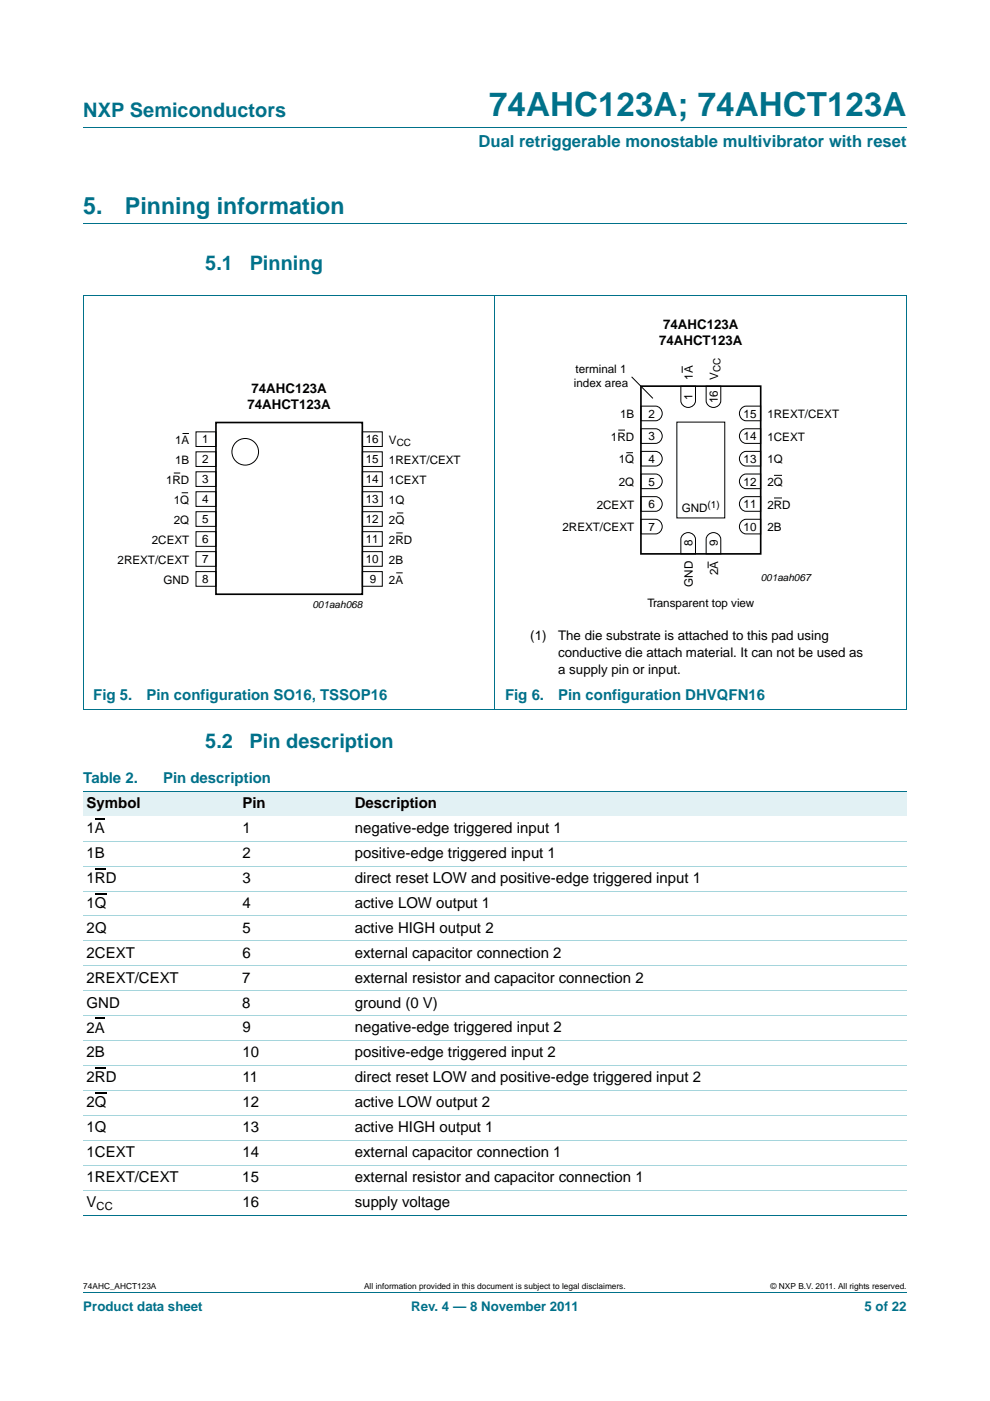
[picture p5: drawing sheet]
<svg xmlns="http://www.w3.org/2000/svg" width="210mm" height="297mm" viewBox="0 0 210 297" stroke-linecap="round" stroke-linejoin="round" font-family="sans-serif">
<defs><g id="words">
<text font-size="7" fill="#00718a" x="103.7" y="24.6">74AHC123A; 74AHCT123A</text>
<g font-size="4.9" fill="#00718a">
<text x="17.7" y="45.4">5.</text>
<text x="26.5" y="45.4">Pinning information</text>
</g>
<g font-size="4.2" fill="#00718a">
<text x="17.7" y="24.9">NXP Semiconductors</text>
<text x="43.5" y="57.3">5.1</text>
<text x="53" y="57.3">Pinning</text>
<text x="43.5" y="158.6">5.2</text>
<text x="52.9" y="158.6">Pin description</text>
</g>
<text font-size="3.5" fill="#00718a" x="101.5" y="31.1">Dual retriggerable monostable multivibrator with reset</text>
<g font-size="3.2" fill="#00718a">
<text x="19.8" y="148.3">Fig 5.</text>
<text x="31.1" y="148.3">Pin configuration SO16, TSSOP16</text>
<text x="107.1" y="148.3">Fig 6.</text>
<text x="118.4" y="148.3">Pin configuration DHVQFN16</text>
<text x="17.7" y="166">Table 2.</text>
<text x="34.6" y="166">Pin description</text>
</g>
<g font-size="3.2">
<text x="18.4" y="171.3">Symbol</text>
<text x="51.4" y="171.3">Pin</text>
<text x="75.3" y="171.3">Description</text>
<text x="18.4" y="176.6">1A</text>
<text x="51.4" y="176.6">1</text>
<text x="75.3" y="176.6">negative-edge triggered input 1</text>
<text x="18.4" y="181.9">1B</text>
<text x="51.4" y="181.9">2</text>
<text x="75.3" y="181.9">positive-edge triggered input 1</text>
<text x="18.4" y="187.2">1RD</text>
<text x="51.4" y="187.2">3</text>
<text x="75.3" y="187.2">direct reset LOW and positive-edge triggered input 1</text>
<text x="18.4" y="192.4">1Q</text>
<text x="18.4" y="197.7">2Q</text>
<text x="51.4" y="192.4">4</text>
<text x="51.4" y="197.7">5</text>
<text x="75.3" y="192.4">active LOW output 1</text>
<text x="75.3" y="197.7">active HIGH output 2</text>
<text x="18.4" y="203">2CEXT</text>
<text x="51.4" y="203">6</text>
<text x="75.3" y="203">external capacitor connection 2</text>
<text x="18.4" y="208.3">2REXT/CEXT</text>
<text x="51.4" y="208.3">7</text>
<text x="75.2" y="208.3">external resistor and capacitor connection 2</text>
<text x="18.4" y="213.6">GND</text>
<text x="51.4" y="213.6">8</text>
<text x="75.3" y="213.6">ground (0 V)</text>
<text x="18.4" y="218.9">2A</text>
<text x="51.4" y="218.9">9</text>
<text x="75.3" y="218.9">negative-edge triggered input 2</text>
<text x="18.4" y="224.2">2B</text>
<text x="51.4" y="224.2">10</text>
<text x="75.3" y="224.2">positive-edge triggered input 2</text>
<text x="18.4" y="229.5">2RD</text>
<text x="51.4" y="229.5">11</text>
<text x="75.3" y="229.5">direct reset LOW and positive-edge triggered input 2</text>
<text x="18.4" y="234.8">2Q</text>
<text x="51.4" y="234.8">12</text>
<text x="75.3" y="234.8">active LOW output 2</text>
<text x="18.4" y="245.4">1CEXT</text>
<text x="18.4" y="240.1">1Q</text>
<text x="51.4" y="245.4">14</text>
<text x="51.4" y="240.1">13</text>
<text x="75.3" y="245.4">external capacitor connection 1</text>
<text x="75.3" y="240.1">active HIGH output 1</text>
<text x="18.4" y="250.7">1REXT/CEXT</text>
<text x="51.4" y="250.7">15</text>
<text x="75.2" y="250.7">external resistor and capacitor connection 1</text>
<text x="18.4" y="256">V</text>
<text x="51.4" y="255.9">16</text>
<text x="75.3" y="255.9">supply voltage</text>
</g>
<g font-size="2.8">
<text x="140.6" y="69.8">74AHC123A</text>
<text x="139.8" y="73.2">74AHCT123A</text>
<text x="53.3" y="83.4">74AHC123A</text>
<text x="52.5" y="86.7">74AHCT123A</text>
<text x="112.5" y="135.8">(1)</text>
<text x="118.4" y="135.8">The die substrate is attached to this pad using</text>
<text x="118.4" y="139.3">conductive die attach material. It can not be used as</text>
<text x="118.4" y="142.8">a supply pin or input.</text>
</g>
<g font-size="2.8" fill="#00718a">
<text x="17.7" y="277.9">Product data sheet</text>
<text x="87.2" y="277.9">Rev. 4 — 8 November 2011</text>
<text x="183.4" y="277.9">5 of 22</text>
</g>
<g font-size="2.5">
<text x="121.7" y="82">index area</text>
<text x="122.1" y="79.1">terminal 1</text>
<text x="147" y="80.5" transform="rotate(-90 147 80.5)">1A</text>
<text x="152.3" y="80.5" transform="rotate(-90 152.3 80.5)">V</text>
<text x="131.5" y="88.6">1B</text>
<text x="137.5" y="88.6">2</text>
<text x="146.9" y="84.8" transform="rotate(-90 146.9 84.8)">1</text>
<text x="152.2" y="85.5" transform="rotate(-90 152.2 85.5)">16</text>
<text x="157.7" y="88.6">15</text>
<text x="162.8" y="88.6">1REXT/CEXT</text>
<text x="37.1" y="94.1">1A</text>
<text x="42.9" y="94">1</text>
<text x="77.6" y="94">16</text>
<text x="82.5" y="94.1">V</text>
<text x="129.6" y="93.4">1RD</text>
<text x="137.5" y="93.4">3</text>
<text x="157.7" y="93.4">14</text>
<text x="162.8" y="93.4">1CEXT</text>
<text x="37.1" y="98.3">1B</text>
<text x="42.9" y="98.3">2</text>
<text x="77.6" y="98.3">15</text>
<text x="82.5" y="98.3">1REXT/CEXT</text>
<text x="131.2" y="98.2">1Q</text>
<text x="137.5" y="98.2">4</text>
<text x="157.7" y="98.2">13</text>
<text x="162.8" y="98.2">1Q</text>
<text x="35.2" y="102.6">1RD</text>
<text x="36.9" y="106.8">1Q</text>
<text x="42.9" y="102.5">3</text>
<text x="42.9" y="106.7">4</text>
<text x="77.6" y="102.5">14</text>
<text x="77.6" y="106.7">13</text>
<text x="82.5" y="102.6">1CEXT</text>
<text x="82.5" y="106.8">1Q</text>
<text x="126.6" y="107.8">2CEXT</text>
<text x="131.2" y="103">2Q</text>
<text x="137.5" y="107.8">6</text>
<text x="137.5" y="103">5</text>
<text x="157.7" y="107.8">11</text>
<text x="157.7" y="103">12</text>
<text x="162.8" y="107.8">2RD</text>
<text x="162.8" y="103">2Q</text>
<text x="36.9" y="111">2Q</text>
<text x="42.9" y="111">5</text>
<text x="77.6" y="111">12</text>
<text x="82.5" y="111">2Q</text>
<text x="119.3" y="112.6">2REXT/CEXT</text>
<text x="137.5" y="112.6">7</text>
<text x="144.6" y="108.5">GND</text>
<text x="157.7" y="112.6">10</text>
<text x="162.8" y="112.6">2B</text>
<text x="24.9" y="119.5">2REXT/CEXT</text>
<text x="32.2" y="115.3">2CEXT</text>
<text x="42.9" y="115.2">6</text>
<text x="42.9" y="119.4">7</text>
<text x="77.6" y="119.4">10</text>
<text x="77.6" y="115.2">11</text>
<text x="82.5" y="115.3">2RD</text>
<text x="82.5" y="119.5">2B</text>
<text x="146.9" y="115.9" transform="rotate(-90 146.9 115.9)">8</text>
<text x="152.2" y="115.9" transform="rotate(-90 152.2 115.9)">9</text>
<text x="34.7" y="123.7">GND</text>
<text x="42.9" y="123.7">8</text>
<text x="78.4" y="123.7">9</text>
<text x="82.5" y="123.7">2A</text>
<text x="147" y="124.4" transform="rotate(-90 147 124.4)">GND</text>
<text x="152.3" y="121.9" transform="rotate(-90 152.3 121.9)">2A</text>
<text x="137.3" y="128.7">Transparent top view</text>
</g>
<text font-size="2.4" x="20.5" y="256.5">CC</text>
<g font-size="2.1">
<text x="152.8" y="78.8" transform="rotate(-90 152.8 78.8)">CC</text>
<text x="84.1" y="94.6">CC</text>
<text x="150.1" y="107.8">(1)</text>
<text x="161.3" y="123.1">001aah067</text>
<text x="66.3" y="128.8">001aah068</text>
</g>
<g font-size="1.8">
<text x="17.7" y="273.3">74AHC_AHCT123A</text>
<text x="77.2" y="273.3">All information provided in this document is subject to legal disclaimers.</text>
<text x="163.4" y="273.3">© NXP B.V. 2011. All rights reserved.</text>
</g>
</g></defs>
<path d="M17.7 27h174.6M17.7 47.4h174.6M17.6 62.6h174.7M17.7 62.7v87.7l174.6 .1v-87.8M105 62.6v87.9M17.7 273.9h174.6" fill="none" stroke="#00718a" stroke-width=".21"/>
<g fill="none" stroke="#000" stroke-width=".21">
<path d="M134 79.9l4.5 4.6M144.7 77.6v1.5M38.7 91.9h1.4M41.6 91.6h4.2v3.1h-4.2zM41.6 95.8h4.2v3.1h-4.2zM76.9 91.6h4.2v3.1h-4.2zM76.9 95.8h4.2v3.1h-4.2zM131.1 91.2h1.5M132.8 96h1.5M135.9 95.7h3.1a1.56 1.56 0 0 1 1.5 1.6 1.56 1.56 0 0 1-1.5 1.5h-3.1zM135.9 90.9h3.1a1.56 1.56 0 0 1 1.5 1.6 1.56 1.56 0 0 1-1.5 1.5h-3.1zM135.9 86.1h3.1a1.56 1.56 0 0 1 1.5 1.6 1.56 1.56 0 0 1-1.5 1.5h-3.1z"/>
<path d="M143.6 89.5h10.1v20.3h-10.1zM144.4 81.9h3.1v3.1a1.56 1.56 0 0 1-1.5 1.4 1.56 1.56 0 0 1-1.6-1.4zM149.8 81.9h3.1v3.1a1.56 1.56 0 0 1-1.6 1.4 1.56 1.56 0 0 1-1.5-1.4zM157.4 96l.8-.3h3.1v3.1h-3.1a1.57 1.57 0 0 1-1.3-1.1 1.57 1.57 0 0 1 .5-1.7zM157.4 91.2l.8-.3h3.1v3.1h-3.1a1.57 1.57 0 0 1-1.3-1.1 1.57 1.57 0 0 1 .5-1.7zM157.4 86.4l.8-.3h3.1v3.1h-3.1a1.57 1.57 0 0 1-1.3-1.1 1.57 1.57 0 0 1 .5-1.7zM36.9 100.3h1.3M38.5 104.5h1.4M41.6 100h4.2v3.1h-4.2zM41.6 104.3h4.2v3.1h-4.2zM41.6 108.5h4.2v3.1h-4.2zM41.6 112.7h4.2v3.1h-4.2z"/>
<path d="M41.6 117h4.2v3.1h-4.2zM76.9 117h4.2v3.1h-4.2zM76.9 108.5h4.2v3.1h-4.2zM76.9 112.7h4.2v3.1h-4.2zM76.9 100h4.2v3.1h-4.2zM76.9 104.3h4.2v3.1h-4.2zM84 113h1.4M84.2 108.8h1.3M135.9 110.1h3.1a1.56 1.56 0 0 1 1.5 1.5 1.56 1.56 0 0 1-1.5 1.6h-3.1zM135.9 105.3h3.1a1.56 1.56 0 0 1 1.5 1.6 1.56 1.56 0 0 1-1.5 1.5h-3.1zM135.9 100.5h3.1a1.56 1.56 0 0 1 1.5 1.6 1.56 1.56 0 0 1-1.5 1.5h-3.1zM144.7 113.5a1.57 1.57 0 0 1 1.7-.5 1.57 1.57 0 0 1 1.1 1.3v3.1h-3.1v-3.1z"/>
<path d="M150.1 113.5a1.57 1.57 0 0 1 1.7-.5 1.57 1.57 0 0 1 1.1 1.3v3.1h-3.1v-3.1zM150.2 119.1v1.4M157.4 110.4l.8-.3h3.1v3.1h-3.1a1.57 1.57 0 0 1-1.3-1.1 1.57 1.57 0 0 1 .5-1.7zM157.4 105.6l.8-.3h3.1v3.1h-3.1a1.57 1.57 0 0 1-1.3-1.1 1.57 1.57 0 0 1 .5-1.7zM157.4 100.8l.8-.3h3.1v3.1h-3.1a1.57 1.57 0 0 1-1.3-1.1 1.57 1.57 0 0 1 .5-1.7zM164.2 100.8h1.7M164.2 105.6h1.7M41.6 121.2h4.2v3.1h-4.2zM76.9 121.2h4.2v3.1h-4.2zM84 121.5h1.4"/>
<circle cx="52" cy="95.8" r="2.82"/>
</g>
<path d="M45.8 89.6h31.1v36.4h-31.1zM135.9 81.9h25.4v35.5h-25.4z" fill="none" stroke="#000" stroke-width=".35"/>
<g fill="#e2f1f4">
<path d="M17.7 167.7h33v5.3h-33z"/>
<path d="M50.7 167.7h23.9v5.3h-23.9z"/>
<path d="M74.6 167.7h117.7v5.3h-117.7z"/>
</g>
<path d="M20.1 173.6h2.1M20.1 184.2h2.3M20.1 189.5h2.5M20.1 215.9h2.1M20.1 226.5h2.3M20.1 231.8h2.5" fill="none" stroke="#000" stroke-width=".23"/>
<path d="M17.7 167.7h174.6M17.7 257.7h174.6" fill="none" stroke="#00718a" stroke-width=".21"/>
<g fill="none" stroke="#a5d5dc" stroke-width=".21">
<path d="M17.7 178.3h174.6M17.7 183.6h174.6M17.7 188.9h174.6M17.7 194.2h174.6M17.7 199.5h174.6M17.7 204.8h174.6M17.7 210.1h174.6M17.7 215.4h174.6M17.7 220.7h174.6M17.7 226h174.6M17.7 231.2h174.6M17.7 236.5h174.6"/>
<path d="M17.7 241.8h174.6M17.7 247.1h174.6M17.7 252.4h174.6"/>
</g>
<use href="#words"/>
</svg>
